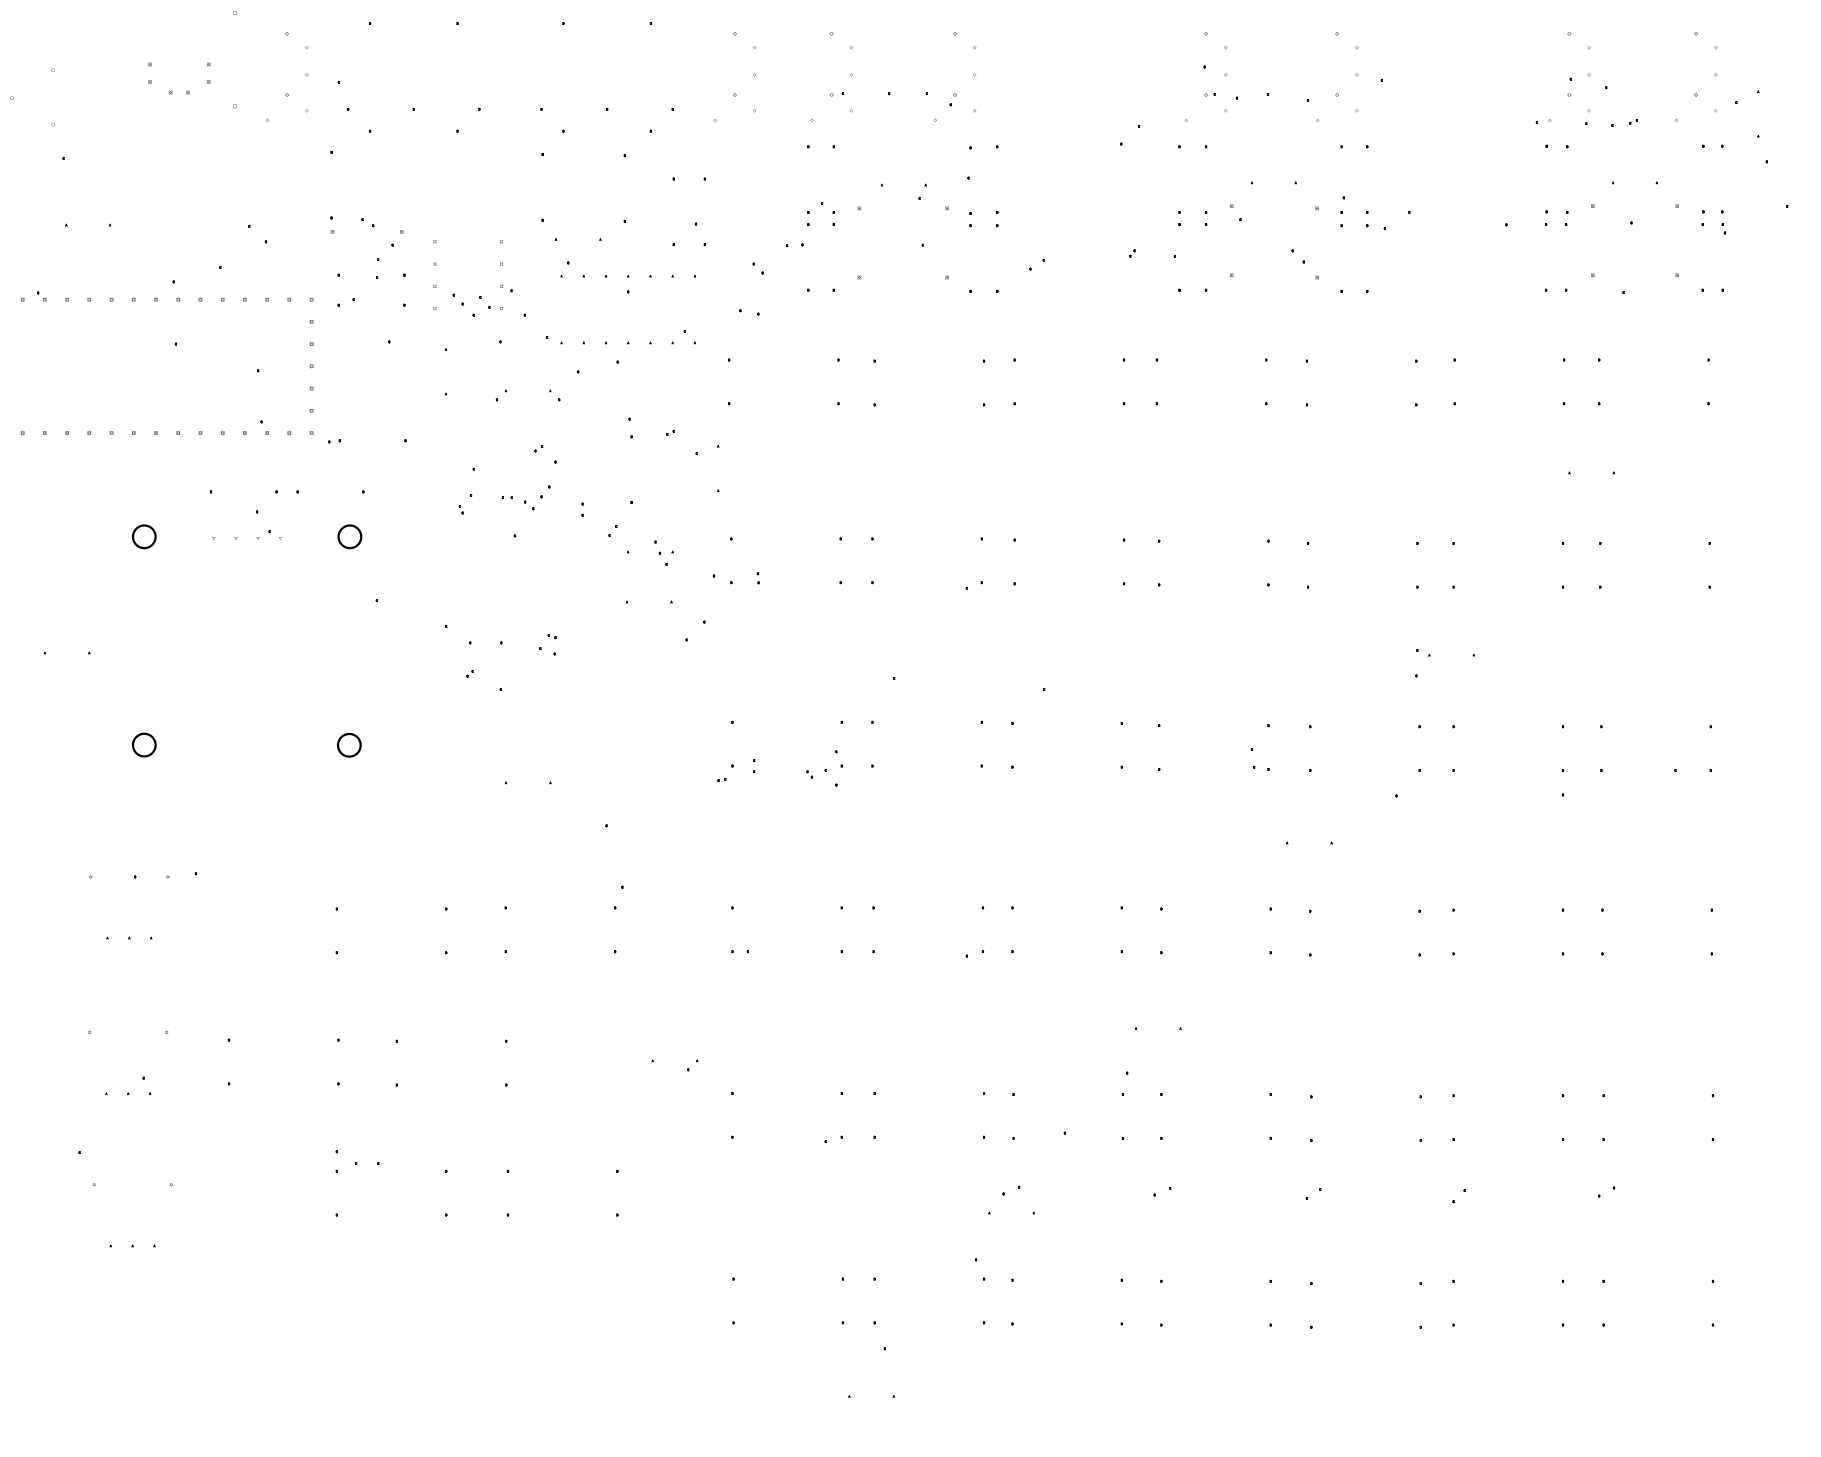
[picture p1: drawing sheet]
<svg xmlns="http://www.w3.org/2000/svg" width="208mm" height="167mm" viewBox="0 0 208 167" stroke-linecap="round" stroke-linejoin="round" font-family="sans-serif">
<defs><g id="words">
<g font-size="1.1" fill="#fff">
<text x="137.2" y="8" transform="rotate(90 137.2 8)">J6</text>
<text x="178.9" y="8" transform="rotate(90 178.9 8)">J8</text>
<text x="110.3" y="19.6" transform="rotate(90 110.3 19.6)">R52</text>
<text x="134.2" y="28.4" transform="rotate(90 134.2 28.4)">R58</text>
<text x="186.5" y="25.4" transform="rotate(90 186.5 25.4)">U23</text>
<text x="41.7" y="32">R2</text>
<text x="59.7" y="52.2" transform="rotate(90 59.7 52.2)">COL_MUX1</text>
<text x="73.8" y="63.7">C8</text>
</g>
</g></defs>
<g fill="none" stroke="#000" stroke-width=".25">
<circle cx="16.5" cy="61.3" r="1.29"/>
<circle cx="40" cy="61.3" r="1.3"/>
<circle cx="16.5" cy="85.1" r="1.29"/>
<circle cx="39.9" cy="85.2" r="1.29"/>
</g>
<g fill="#000">
<path d="M1.2 11.2a.17 .17 0 0 1 .3 0 .17 .17 0 0 1-.3 0zM1.2 11.2a.2 .2 0 0 0 .4 0 .2 .2 0 0 0-.4 0z"/>
<path d="M5.9 14.2a.17 .17 0 0 1 .3 0 .17 .17 0 0 1-.3 0zM5.9 14.2a.2 .2 0 0 0 .4 0 .2 .2 0 0 0-.4 0z"/>
<path d="M5.9 8a.17 .17 0 0 1 .3 0 .17 .17 0 0 1-.3 0zM5.9 8a.2 .2 0 0 0 .4 0 .2 .2 0 0 0-.4 0z"/>
<path d="M17 7.2l.1 .2 .2-.2-.1 .2 .1 .1-.2-.1-.1 .1 .1-.1zM16.9 7.2v.1l.2 .1h-.2v.2h.2v-.1l.1 .1h.1v-.2h-.1l.1-.1v-.1h-.1l-.1 .1v-.1z"/>
<path d="M17 9.2l.1 .2 .2-.2-.1 .2 .1 .1-.2-.1-.1 .1 .1-.1zM16.9 9.2v.1l.2 .1h-.2v.2h.2v-.1l.1 .1h.1v-.2h-.1l.1-.1v-.1h-.1l-.1 .1v-.1z"/>
<path d="M19.3 10.4l.2 .2 .2-.2-.2 .2 .2 .1-.2-.1-.2 .1 .2-.1zM19.3 10.4v.1l.1 .1h-.1v.2h.1l.1-.1 .1 .1h.1v-.2h-.1l.1-.1v-.1h-.1l-.1 .1-.1-.1z"/>
<path d="M21.3 10.4l.2 .2 .2-.2-.2 .2 .2 .1-.2-.1-.2 .1 .2-.1zM21.3 10.4v.1l.1 .1h-.1v.2h.1l.1-.1 .1 .1h.1v-.2h-.1l.1-.1v-.1h-.1l-.1 .1-.1-.1z"/>
<path d="M23.7 7.2l.1 .2 .2-.2-.1 .2 .1 .1-.2-.1-.1 .1 .1-.1zM23.6 7.2v.1l.2 .1h-.2v.2h.2v-.1l.1 .1h.1v-.2h-.1l.1-.1v-.1h-.1l-.1 .1v-.1z"/>
<path d="M23.7 9.2l.1 .2 .2-.2-.1 .2 .1 .1-.2-.1-.1 .1 .1-.1zM23.6 9.2v.1l.2 .1h-.2v.2h.2v-.1l.1 .1h.1v-.2h-.1l.1-.1v-.1h-.1l-.1 .1v-.1z"/>
<path d="M26.7 12h.3v.3h-.3zM26.6 12v.4h.4v-.4z"/>
<path d="M26.7 1.3h.3v.3h-.3zM26.6 1.3v.4h.4v-.4z"/>
<path d="M30.6 13.6l.1 .2-.1 .1-.2-.1zM30.6 13.6l-.2 .2 .2 .2 .2-.2z"/>
<path d="M32.6 3.8l.3-.1 .1 .2-.2 .1zM32.6 3.8v.1h.1v.2h.2v-.2h.1v-.1h-.1v-.1h-.2v.1z"/>
<path d="M32.6 10.8l.3-.1 .1 .2-.2 .1zM32.7 10.7v.1h-.1v.1h.1v.2h.2v-.2h.1v-.1h-.1v-.1z"/>
<path d="M34.9 5.5l.2-.2 .1 .2-.1 .1zM34.9 5.5l.2 .2 .2-.2-.2-.2z"/>
<path d="M35.1 8.4l.1 .2-.1 .1-.2-.1zM35.1 8.4l-.2 .2 .2 .2 .2-.2z"/>
<path d="M35.1 12.5l.1 .2-.1 .1-.2-.1zM34.9 12.7l.2 .2 .2-.2-.2-.2z"/>
<path d="M81.7 13.6l.2 .2-.2 .1-.1-.1zM81.7 13.6l-.2 .2 .2 .2 .2-.2z"/>
<path d="M83.8 3.8l.3-.1 .1 .2-.3 .1zM83.9 3.7v.1h-.1v.1h.1v.2h.2v-.2h.1v-.1h-.1v-.1z"/>
<path d="M83.8 10.8l.3-.1 .1 .2-.3 .1zM83.9 10.7v.1h-.1v.1h.1v.2h.2v-.2h.1v-.1h-.1v-.1z"/>
<path d="M86.1 5.5l.1-.2 .2 .2-.2 .1zM86 5.5l.2 .2 .2-.2-.2-.2z"/>
<path d="M86.2 8.4l.2 .2-.2 .1-.1-.1zM86.2 8.4l-.2 .2 .2 .2 .2-.2z"/>
<path d="M86.2 12.5l.2 .2-.2 .1-.1-.1zM86 12.7l.2 .2 .2-.2-.2-.2z"/>
<path d="M92.8 13.6l.2 .2-.2 .1-.2-.1zM92.8 13.6l-.2 .2 .2 .2 .2-.2z"/>
<path d="M94.9 3.8l.2-.1 .1 .2-.2 .1zM95 3.7v.1h-.2v.1h.2v.2h.1v-.2h.1v-.1h-.1v-.1z"/>
<path d="M94.9 10.8l.2-.1 .1 .2-.2 .1zM95 10.7v.1h-.2v.1h.2v.2h.1v-.2h.1v-.1h-.1v-.1z"/>
<path d="M97.1 5.5l.2-.2 .2 .2-.2 .1zM97.1 5.5l.2 .2 .2-.2-.2-.2z"/>
<path d="M97.3 8.4l.2 .2-.2 .1-.2-.1zM97.3 8.4l-.2 .2 .2 .2 .2-.2z"/>
<path d="M97.3 12.5l.2 .2-.2 .1-.2-.1zM97.3 12.5l-.2 .2 .2 .2 .2-.2z"/>
<path d="M106.9 13.6l.1 .2-.1 .1-.2-.1zM106.9 13.6l-.2 .2 .2 .2 .2-.2z"/>
<path d="M109 3.8l.2-.1 .1 .2-.2 .1zM109.1 3.7v.1h-.2v.1h.2v.2h.1v-.2h.1v-.1h-.1v-.1z"/>
<path d="M109 10.8l.2-.1 .1 .2-.2 .1zM109.1 10.7v.1h-.2v.1h.2v.2h.1v-.2h.1v-.1h-.1v-.1z"/>
<path d="M111.2 5.5l.2-.2 .1 .2-.1 .1zM111.2 5.5l.2 .2 .2-.2-.2-.2z"/>
<path d="M111.4 8.4l.1 .2-.1 .1-.2-.1zM111.4 8.4l-.2 .2 .2 .2 .2-.2z"/>
<path d="M111.4 12.5l.1 .2-.1 .1-.2-.1zM111.2 12.7l.2 .2 .2-.2-.2-.2z"/>
<path d="M135.6 13.6l.2 .2-.2 .1-.2-.1zM135.6 13.6l-.2 .2 .2 .2 .2-.2z"/>
<path d="M137.7 3.8l.2-.1 .1 .2-.2 .1zM137.6 3.8v.1h.2v.2h.1v-.2h.1v-.1h-.1v-.1h-.1v.1z"/>
<path d="M137.7 10.8l.2-.1 .1 .2-.2 .1zM137.8 10.7v.1h-.2v.1h.2v.2h.1v-.2h.1v-.1h-.1v-.1z"/>
<path d="M139.9 5.5l.2-.2 .2 .2-.2 .1zM139.9 5.5l.2 .2 .2-.2-.2-.2z"/>
<path d="M140.1 8.4l.2 .2-.2 .1-.2-.1zM140.1 8.4l-.2 .2 .2 .2 .2-.2z"/>
<path d="M140.1 12.5l.2 .2-.2 .1-.2-.1zM140.1 12.5l-.2 .2 .2 .2 .2-.2z"/>
<path d="M150.6 13.6l.1 .2-.1 .1-.2-.1zM150.6 13.6l-.2 .2 .2 .2 .2-.2z"/>
<path d="M152.7 3.8l.2-.1 .1 .2-.2 .1zM152.7 3.7v.1h-.1v.1h.1v.2h.2v-.2h.1v-.1h-.1v-.1z"/>
<path d="M152.7 10.8l.2-.1 .1 .2-.2 .1zM152.7 10.7v.1h-.1v.1h.1v.2h.2v-.2h.1v-.1h-.1v-.1z"/>
<path d="M154.9 5.5l.2-.2 .1 .2-.1 .1zM154.9 5.5l.2 .2 .2-.2-.2-.2z"/>
<path d="M155.1 8.4l.1 .2-.1 .1-.2-.1zM155.1 8.4l-.2 .2 .2 .2 .2-.2z"/>
<path d="M155.1 12.5l.1 .2-.1 .1-.2-.1zM154.9 12.7l.2 .2 .2-.2-.2-.2z"/>
<path d="M177.1 13.6l.2 .2-.2 .1-.1-.1zM177.1 13.6l-.2 .2 .2 .2 .2-.2z"/>
<path d="M179.2 3.8l.2-.1 .1 .2-.2 .1zM179.2 3.8v.1h.1v.2h.2v-.2h.1v-.1h-.1v-.1h-.2v.1z"/>
<path d="M179.2 10.8l.2-.1 .1 .2-.2 .1zM179.3 10.7v.1h-.1v.1h.1v.2h.2v-.2h.1v-.1h-.1v-.1z"/>
<path d="M181.5 5.5l.1-.2 .2 .2-.2 .1zM181.4 5.5l.2 .2 .2-.2-.2-.2z"/>
<path d="M181.5 8.6l.1-.2 .2 .2-.2 .1zM181.6 8.4l-.2 .2 .2 .2 .2-.2z"/>
<path d="M181.5 12.7l.1-.2 .2 .2-.2 .1zM181.4 12.7l.2 .2 .2-.2-.2-.2z"/>
<path d="M191.4 13.8l.2-.2 .2 .2-.2 .1zM191.6 13.6l-.2 .2 .2 .2 .2-.2z"/>
<path d="M193.7 3.8l.2-.1 .1 .2-.2 .1zM193.7 3.8v.1h.1v.2h.1v-.2h.2v-.1h-.2v-.1h-.1v.1z"/>
<path d="M193.7 10.8l.2-.1 .1 .2-.2 .1zM193.8 10.7v.1h-.1v.1h.1v.2h.1v-.2h.2v-.1h-.2v-.1z"/>
<path d="M195.9 5.5l.2-.2 .2 .2-.2 .1zM195.9 5.5l.2 .2 .2-.2-.2-.2z"/>
<path d="M195.9 8.6l.2-.2 .2 .2-.2 .1zM195.9 8.6l.2 .2 .2-.2-.2-.2z"/>
<path d="M195.9 12.7l.2-.2 .2 .2-.2 .1zM195.9 12.7l.2 .2 .2-.2-.2-.2z"/>
<path d="M2.4 34.1h.4v.3h-.4zM2.4 34v.4h.4v-.4zM2.5 34.2h.2v.1h-.2zM2.5 34.1v.3h.2v-.3z"/>
<path d="M5 34.1h.3v.3h-.3zM4.9 34v.4h.4v-.4zM5 34.2h.2v.1h-.2zM5 34.1v.3h.3v-.3z"/>
<path d="M7.5 34.1h.3v.3h-.3zM7.5 34v.4h.4v-.4zM7.6 34.2h.2v.1h-.2zM7.5 34.1v.3h.3v-.3z"/>
<path d="M10 34.1h.4v.3h-.4zM10 34v.4h.4v-.4zM10.1 34.2h.2v.1h-.2zM10.1 34.1v.3h.2v-.3z"/>
<path d="M12.6 34.1h.3v.3h-.3zM12.6 34v.4h.4v-.4zM12.7 34.2h.1v.1h-.1zM12.6 34.1v.3h.3v-.3z"/>
<path d="M15.1 34.1h.4v.3h-.4zM15.1 34v.4h.4v-.4zM15.2 34.2h.2v.1h-.2zM15.2 34.1v.3h.2v-.3z"/>
<path d="M17.7 34.1h.3v.3h-.3zM17.6 34v.4h.4v-.4zM17.7 34.2h.2v.1h-.2zM17.7 34.1v.3h.3v-.3z"/>
<path d="M20.2 34.1h.3v.3h-.3zM20.2 34v.4h.4v-.4zM20.3 34.2h.2v.1h-.2zM20.2 34.1v.3h.3v-.3z"/>
<path d="M22.7 34.1h.4v.3h-.4zM22.7 34v.4h.4v-.4zM22.8 34.2h.2v.1h-.2zM22.8 34.1v.3h.2v-.3z"/>
<path d="M25.3 34.1h.3v.3h-.3zM25.3 34v.4h.4v-.4zM25.4 34.2h.1v.1h-.1zM25.3 34.1v.3h.3v-.3z"/>
<path d="M27.8 34.1h.4v.3h-.4zM27.8 34v.4h.4v-.4zM27.9 34.2h.2v.1h-.2zM27.9 34.1v.3h.2v-.3z"/>
<path d="M30.4 34.1h.3v.3h-.3zM30.3 34v.4h.4v-.4zM30.4 34.2h.2v.1h-.2zM30.4 34.1v.3h.3v-.3z"/>
<path d="M32.9 34.1h.3v.3h-.3zM32.9 34v.4h.4v-.4zM33 34.2h.2v.1h-.2zM32.9 34.1v.3h.3v-.3z"/>
<path d="M35.4 34.1h.4v.3h-.4zM35.4 34v.4h.4v-.4zM35.5 34.2h.2v.1h-.2zM35.5 34.1v.3h.2v-.3z"/>
<path d="M35.4 36.6h.4v.3h-.4zM35.4 36.6v.4h.4v-.4zM35.5 36.7h.2v.2h-.2zM35.5 36.7v.2h.2v-.2z"/>
<path d="M35.4 39.2h.4v.3h-.4zM35.4 39.1v.4h.4v-.4zM35.5 39.2h.2v.2h-.2zM35.5 39.2v.3h.2v-.3z"/>
<path d="M37.8 26.3l.2 .2 .2-.2-.2 .2 .2 .2-.2-.2-.2 .2 .2-.2zM37.8 26.3v.1l.1 .1-.1 .1v.1h.2v-.1l.1 .1h.1v-.1l-.1-.1 .1-.1v-.1h-.1l-.1 .1v-.1z"/>
<path d="M45.7 26.3l.2 .2 .2-.2-.2 .2 .2 .2-.2-.2-.2 .2 .2-.2zM45.7 26.3v.1l.1 .1-.1 .1v.1h.2v-.1l.1 .1h.1v-.1l-.1-.1 .1-.1v-.1h-.1l-.1 .1v-.1z"/>
<path d="M49.6 27.5l.1 .1 .1-.1v.1v.2l-.1-.1-.1 .1v-.2zM49.5 27.4l.1 .2-.1 .2 .2-.1 .2 .1-.1-.2 .1-.2-.2 .1z"/>
<path d="M49.6 30l.1 .1 .1-.1v.2v.1h-.1h-.1v-.1zM49.5 30l.1 .2-.1 .2 .2-.1 .2 .1-.1-.2 .1-.2-.2 .1z"/>
<path d="M49.6 32.6h.1h.1v.1v.2l-.1-.1-.1 .1v-.2zM49.5 32.5l.1 .2-.1 .2 .2-.1 .2 .1-.1-.2 .1-.2-.2 .1z"/>
<path d="M49.6 35.1l.1 .1 .1-.1v.2v.1l-.1-.1-.1 .1v-.1zM49.5 35.1l.1 .2-.1 .2 .2-.1 .2 .1-.1-.2 .1-.2-.2 .1z"/>
<path d="M57.2 27.5l.1 .1 .2-.1-.1 .1 .1 .2-.2-.1-.1 .1 .1-.2zM57.1 27.4l.1 .2-.1 .2 .2-.1 .2 .1-.1-.2 .1-.2-.2 .1z"/>
<path d="M57.2 30l.1 .1 .2-.1-.1 .2 .1 .1h-.2h-.1l.1-.1zM57.1 30l.1 .2-.1 .2 .2-.1 .2 .1-.1-.2 .1-.2-.2 .1z"/>
<path d="M57.2 32.6h.1h.2l-.1 .1 .1 .2-.2-.1-.1 .1 .1-.2zM57.1 32.5l.1 .2-.1 .2 .2-.1 .2 .1-.1-.2 .1-.2-.2 .1z"/>
<path d="M57.2 35.1l.1 .1 .2-.1-.1 .2 .1 .1-.2-.1-.1 .1 .1-.1zM57.1 35.1l.1 .2-.1 .2 .2-.1 .2 .1-.1-.2 .1-.2-.2 .1z"/>
<path d="M98.1 31.6l.1 .1 .2-.1-.2 .1 .2 .2-.2-.2-.1 .2 .1-.2zM98 31.5v.2h.1l-.1 .1v.1h.2v-.1l.1 .1h.1v-.1l-.1-.1h.1v-.2h-.1l-.1 .1v-.1z"/>
<path d="M98.1 23.7l.1 .1 .2-.1-.2 .1 .2 .2-.2-.2-.1 .2 .1-.2zM98 23.6v.2h.1l-.1 .1v.1h.2v-.1l.1 .1h.1v-.1l-.1-.1h.1v-.2h-.1l-.1 .1v-.1z"/>
<path d="M108.1 23.7l.2 .1 .1-.1-.1 .1 .1 .2-.1-.2-.2 .2 .1-.2zM108.1 23.6v.2h.1l-.1 .1v.1h.1l.1-.1v.1h.2v-.1l-.2-.1h.2v-.2h-.2v.1l-.1-.1z"/>
<path d="M108.1 31.6l.2 .1 .1-.1-.1 .1 .1 .2-.1-.2-.2 .2 .1-.2zM108.1 31.5v.2h.1l-.1 .1v.1h.1l.1-.1v.1h.2v-.1l-.2-.1h.2v-.2h-.2v.1l-.1-.1z"/>
<path d="M140.6 31.3l.2 .2 .1-.2-.1 .2 .1 .1-.1-.1-.2 .1 .2-.1zM140.6 31.3v.1l.1 .1h-.1v.2h.1l.1-.1v.1h.2v-.2h-.1l.1-.1v-.1h-.2v.1l-.1-.1z"/>
<path d="M140.6 23.4l.2 .2 .1-.2-.1 .2 .1 .1-.1-.1-.2 .1 .2-.1zM140.6 23.4v.1l.1 .1h-.1v.2h.1l.1-.1v.1h.2v-.2h-.1l.1-.1v-.1h-.2v.1l-.1-.1z"/>
<path d="M150.4 23.7l.1 .1 .2-.1-.1 .1 .1 .2-.2-.2-.1 .2 .1-.2zM150.3 23.6v.2h.2l-.2 .1v.1h.2v-.1l.1 .1h.1v-.1l-.1-.1h.1v-.2h-.1l-.1 .1v-.1z"/>
<path d="M150.4 31.6l.1 .1 .2-.1-.1 .1 .1 .2-.2-.2-.1 .2 .1-.2zM150.3 31.5v.2h.2l-.2 .1v.1h.2v-.1l.1 .1h.1v-.1l-.1-.1h.1v-.2h-.1l-.1 .1v-.1z"/>
<path d="M181.9 31.3l.1 .2 .2-.2-.1 .2 .1 .1-.2-.1-.1 .1 .1-.1zM181.8 31.3v.1l.2 .1h-.2v.2h.2v-.1l.1 .1h.1v-.2h-.1l.1-.1v-.1h-.1l-.1 .1v-.1z"/>
<path d="M181.9 23.4l.1 .2 .2-.2-.1 .2 .1 .1-.2-.1-.1 .1 .1-.1zM181.8 23.4v.1l.2 .1h-.2v.2h.2v-.1l.1 .1h.1v-.2h-.1l.1-.1v-.1h-.1l-.1 .1v-.1z"/>
<path d="M191.5 23.4l.2 .2 .2-.2-.2 .2 .2 .1-.2-.1-.2 .1 .2-.1zM191.5 23.4v.1l.1 .1h-.1v.2h.1l.1-.1v.1h.2v-.2h-.1l.1-.1v-.1h-.2v.1l-.1-.1z"/>
<path d="M191.5 31.3l.2 .2 .2-.2-.2 .2 .2 .1-.2-.1-.2 .1 .2-.1zM191.5 31.3v.1l.1 .1h-.1v.2h.1l.1-.1v.1h.2v-.2h-.1l.1-.1v-.1h-.2v.1l-.1-.1z"/>
<path d="M2.4 49.3h.4v.3h-.4zM2.4 49.3v.4h.4v-.4zM2.5 49.4h.2v.2h-.2zM2.5 49.4v.2h.2v-.2z"/>
<path d="M5 49.3h.3v.3h-.3zM4.9 49.3v.4h.4v-.4zM5 49.4h.2v.2h-.2zM5 49.4v.2h.3v-.2z"/>
<path d="M7.5 49.3h.3v.3h-.3zM7.5 49.3v.4h.4v-.4zM7.6 49.4h.2v.2h-.2zM7.5 49.4v.2h.3v-.2z"/>
<path d="M10 49.3h.4v.3h-.4zM10 49.3v.4h.4v-.4zM10.1 49.4h.2v.2h-.2zM10.1 49.4v.2h.2v-.2z"/>
<path d="M12.6 49.3h.3v.3h-.3zM12.6 49.3v.4h.4v-.4zM12.7 49.4h.1v.2h-.1zM12.6 49.4v.2h.3v-.2z"/>
<path d="M15.1 49.3h.4v.3h-.4zM15.1 49.3v.4h.4v-.4zM15.2 49.4h.2v.2h-.2zM15.2 49.4v.2h.2v-.2z"/>
<path d="M17.7 49.3h.3v.3h-.3zM17.6 49.3v.4h.4v-.4zM17.7 49.4h.2v.2h-.2zM17.7 49.4v.2h.3v-.2z"/>
<path d="M20.2 49.3h.3v.3h-.3zM20.2 49.3v.4h.4v-.4zM20.3 49.4h.2v.2h-.2zM20.2 49.4v.2h.3v-.2z"/>
<path d="M22.7 49.3h.4v.3h-.4zM22.7 49.3v.4h.4v-.4zM22.8 49.4h.2v.2h-.2zM22.8 49.4v.2h.2v-.2z"/>
<path d="M25.3 49.3h.3v.3h-.3zM25.3 49.3v.4h.4v-.4zM25.4 49.4h.1v.2h-.1zM25.3 49.4v.2h.3v-.2z"/>
<path d="M27.8 49.3h.4v.3h-.4zM27.8 49.3v.4h.4v-.4zM27.9 49.4h.2v.2h-.2zM27.9 49.4v.2h.2v-.2z"/>
<path d="M30.4 49.3h.3v.3h-.3zM30.3 49.3v.4h.4v-.4zM30.4 49.4h.2v.2h-.2zM30.4 49.4v.2h.3v-.2z"/>
<path d="M32.9 49.3h.3v.3h-.3zM32.9 49.3v.4h.4v-.4zM33 49.4h.2v.2h-.2zM32.9 49.4v.2h.3v-.2z"/>
<path d="M35.4 44.2h.4v.4h-.4zM35.4 44.2v.4h.4v-.4zM35.5 44.3h.2v.2h-.2zM35.5 44.3v.2h.2v-.2z"/>
<path d="M35.4 49.3h.4v.3h-.4zM35.4 49.3v.4h.4v-.4zM35.5 49.4h.2v.2h-.2zM35.5 49.4v.2h.2v-.2z"/>
<path d="M35.4 41.7h.4v.3h-.4zM35.4 41.7v.4h.4v-.4zM35.5 41.8h.2v.2h-.2zM35.5 41.7v.3h.2v-.3z"/>
<path d="M35.4 46.8h.4v.3h-.4zM35.4 46.7v.4h.4v-.4zM35.5 46.9h.2v.1h-.2zM35.5 46.8v.3h.2v-.3z"/>
<path d="M24.3 61.4h.3l-.2 .3zM24.2 61.4l.2 .3 .2-.3z"/>
<path d="M26.8 61.4h.3l-.1 .3zM26.8 61.4l.2 .3 .2-.3z"/>
<path d="M29.4 61.4h.3l-.2 .3zM29.3 61.4l.2 .3 .2-.3z"/>
<path d="M31.9 61.4h.3l-.1 .3zM31.9 61.4l.2 .3 .2-.3z"/>
<path d="M10.1 117.9l.2-.1 .1 .1v.2h-.1h-.2zM10.1 117.9v.1v.1h.1l.1 .1v-.1h.2l-.1-.1 .1-.1h-.2v-.1l-.1 .1z"/>
<path d="M10.3 100.1h.1h.1v.2l-.1 .1-.1-.1zM10.2 100.1l.1 .1-.1 .1h.1l.1 .1v-.1h.2l-.1-.1 .1-.1h-.2v-.1l-.1 .1z"/>
<path d="M18.9 117.9l.2-.1 .1 .1v.2h-.1h-.2zM18.9 117.9v.1v.1h.1l.1 .1v-.1h.2l-.1-.1 .1-.1h-.2v-.1l-.1 .1z"/>
<path d="M19.1 100.1h.1h.1v.2l-.1 .1-.1-.1zM19 100.1l.1 .1-.1 .1h.1l.1 .1v-.1h.2l-.1-.1 .1-.1h-.2v-.1l-.1 .1z"/>
<path d="M10.6 135.3l.2-.1 .1 .1v.2h-.1h-.2zM10.6 135.3v.1v.1h.1l.1 .1v-.1h.2l-.1-.1 .1-.1h-.2v-.1l-.1 .1z"/>
<path d="M19.4 135.3l.2-.1 .1 .1v.2h-.1h-.2zM19.4 135.3v.1v.1h.1l.1 .1v-.1h.2l-.1-.1 .1-.1h-.2v-.1l-.1 .1z"/>
</g>
<g fill="none" stroke="#000" stroke-width=".11">
<path d="M7.2 18.2h.1M7.2 18v.2M7.3 18h.1M7.3 18h-.1M7.3 18l.1 .1M7.4 18.2h-.2M37.8 17.4h.1M37.9 17.4h.1M37.9 17.3h-.1v.2h.1l.1-.1M37.9 17.3h.1M38 17.3v.1M38 17.4h-.1"/>
<path d="M38.8 9.3a.09 .09 0 0 0-.1 0 .1 .1 0 0 0 0 .2 .09 .09 0 0 0 .1 0M39.7 12.4h.2l-.1 .2h-.1zM42.2 14.9h.2l-.1 .2h-.1zM42.2 2.6h.2l-.1 .2h-.1zM42.4 15.1h-.1M42.4 2.8h-.1M47.2 12.4h.2l-.1 .2h-.1zM52.2 2.6h.2l-.1 .2h-.1zM52.2 14.9h.2l-.1 .2h-.1zM52.4 15.1h-.1M52.4 2.8h-.1M54.7 12.4h.2l-.1 .2h-.1z"/>
<path d="M61.8 12.4h.2l-.1 .2h-.1zM62 17.7h.1M62.1 17.6h-.1v.2h.1l-.1-.1M62.1 17.6h.1M62.1 17.6l-.1 .1M64.3 14.9h.2l-.1 .2h-.1zM64.3 2.6h.2l-.1 .2h-.1zM69.3 12.4h.2l-.1 .2h-.1zM71.5 17.7h-.2v.2h.2M71.5 17.7h.1M71.5 17.8h-.2M71.5 17.8h.1"/>
<path d="M71.5 17.9h.1M71.5 17.8v.1M71.5 17.7v.1M74.3 14.9h.2l-.1 .2h-.1zM74.3 2.6h.2l-.1 .2h-.1zM76.8 12.4h.2l-.1 .2h-.1zM92.4 16.7h-.1v.2h.1v-.1M92.4 16.7h.1M92.4 16.8h-.1M92.4 16.7v.1M95.4 16.8h-.2M95.4 16.8h.1"/>
<path d="M95.4 16.7h-.2v.2h.2M95.4 16.7v.1M95.4 16.8v.1M96.4 10.6a.09 .09 0 0 0-.1 0 .1 .1 0 0 0 0 .2 .09 .09 0 0 0 .1 0M101.6 10.6v.2M101.6 10.8h.1M101.6 10.6l.1 .1M101.6 10.6h.1M101.7 10.8h-.1M105.9 10.6v.2M105.9 10.8h.1M105.9 10.6l.1 .1"/>
<path d="M105.9 10.6h.1M106 10.8h-.1M108.6 11.9v.2l.2-.1M108.6 11.9h.1M108.7 11.9h.1M110.8 16.9h.1M110.9 16.9h.1M111 16.8h-.2v.2h.2v-.1M111 16.8h.1M111 16.9h-.1M111 16.9h.1M111 16.8v.1"/>
<path d="M114 16.7h-.1v.2h.1M114 16.8h-.1M114 16.7h.1M114 16.8h.1M114 16.7v.1M114 16.8v.1M128.1 16.5h.1M128.1 16.4v.1M128.1 16.4h.1M128.2 16.4h.1M128.2 16.5h-.1M130.1 14.4v.1"/>
<path d="M130.1 14.5h.1M130.2 14.3l.1 .1M130.2 14.3l-.1 .1M130.3 14.5h-.1M134.8 16.7h-.1v.2h.1v-.1M134.8 16.8h-.1M134.8 16.7h.1M134.9 16.7l-.1 .1M137.7 7.5v.1M137.7 7.5l-.1 .1 .1 .2M137.7 7.6h.1M137.7 7.8h.1"/>
<path d="M137.8 7.6h.1M137.8 7.7l-.1 .1M137.9 16.7h-.1v.2h.1M137.9 16.8h-.1M137.9 16.7h.1M137.9 16.8h.1M137.9 16.7v.1M137.9 16.8v.1M138.8 10.8v.1M138.8 10.9h.1M138.8 10.7v.1M138.8 10.7h.1"/>
<path d="M138.9 10.7h.1M138.9 10.9h.1M138.9 10.8v.1M141.3 11.1v.2M141.3 11.3h.1M141.3 11.1l.2 .1M141.3 11.1h.1M141.5 11.3h-.2M144.9 10.8v.1M145 10.7h-.1v.1M145 10.8l-.1 .1M149.6 11.4h.1"/>
<path d="M149.6 11.4a.1 .1 0 0 0-.2 0 .09 .09 0 0 0 .1 .1 .09 .09 0 0 0 .1 0M153.4 16.7h-.1v.2h.1v-.1M153.4 16.8h-.1M153.4 16.7h.1M153.4 16.7v.1M156.3 16.8h-.1M156.3 16.8h.1M156.3 16.7h-.1v.2h.1M156.3 16.7v.1M156.3 16.8v.1M158 9.1a.09 .09 0 0 0-.1 0 .1 .1 0 0 0 0 .2 .09 .09 0 0 0 .1-.1M175.6 14.1h.1"/>
<path d="M175.6 13.9v.2M175.6 13.9l.1 .1M175.6 13.9h.1M175.7 14.1h-.1M176.8 16.6h-.1v.2h.1M176.8 16.7v.1M176.8 16.6h.1M176.8 16.7h-.1M176.8 16.6v.1M176.8 16.8h.1M179.2 16.8h-.2M179.2 16.8h.1"/>
<path d="M179.2 16.7h-.2v.2h.2M179.2 16.7v.1M179.2 16.8v.1M179.5 9.1v.1M179.5 9v.1M179.5 9h.1M179.6 9.1l-.1 .1M181.2 14.1l.1 .1M181.3 14.1h-.1M181.3 14v.1M181.3 14.2h.1M181.3 14h.1"/>
<path d="M181.4 14v.1M181.4 14.2h-.1M181.4 14.1h.1M181.4 14.2h.1M183.6 10.1h.1M183.7 9.9v.1M183.7 9.9l-.2 .1 .1 .1M183.7 10.1h-.1M184.2 14.3l.1 .1h.1M184.2 14.3h.2M184.2 14.3h.1M184.4 14.3h.1"/>
<path d="M186.3 14.1v.1M186.4 14h-.1v.1M186.4 14.1l-.1 .1M187.2 13.7a.1 .1 0 0 0-.2 0 .09 .09 0 0 0 0 .1 .1 .1 0 0 0 .2 0M194.7 16.6h-.1v.2h.1M194.7 16.7h-.1M194.7 16.7v.1M194.7 16.6h.1M194.7 16.6v.1M194.7 16.8h.1M196.9 16.6h-.1v.2h.1M196.9 16.7h-.1"/>
<path d="M196.9 16.7v.1M196.9 16.6h.1M196.9 16.6v.1M196.9 16.8h.1M198.4 11.8h.1M198.5 11.7l-.1-.1v.2M198.5 11.8h.1M200.9 15.7l.1-.2v.2M200.9 10.6l.1-.2v.2M200.9 15.6h.1M200.9 10.5h.1M202 18.4a.09 .09 0 0 0-.1 0 .1 .1 0 0 0 0 .2 .09 .09 0 0 0 .1 0"/>
<path d="M202 18.6h.1M4.3 33.4v.2M4.3 33.6h.1M4.3 33.4h.1M4.4 33.5l-.1 .1M7.5 25.8l.1-.2 .1 .2M7.5 25.8h.1M12.5 25.8l.1-.2 .1 .2M12.5 25.8h.1M19.8 32.3h.1M19.9 32.2l-.1-.1v.2M19.9 32.3h-.1"/>
<path d="M20.2 39.3a.09 .09 0 0 0-.1 0 .09 .09 0 0 0 0 .1 .09 .09 0 0 0 .1 0M20.2 39.4h.1M25.1 30.6h.1M25.1 30.6l.1 .1M25.2 30.5l-.1 .1M25.2 30.7h.1M25.2 30.4h.1M25.2 30.4v.1M25.2 30.5h.1M25.3 30.6l-.1 .1M28.5 25.8h.1M28.5 25.8h-.1l.1 .2"/>
<path d="M28.6 25.8h.1M28.6 25.9l-.1 .1M28.6 25.9h.1M30.3 27.6l.1 .1h.1M30.3 27.6h.2M30.3 27.6h.1M30.5 27.6h.1M37.8 24.9h.1M37.9 24.9h.1M37.9 24.8h-.1v.2h.1l.1-.1M37.9 24.8h.1M38 24.8v.1"/>
<path d="M38 24.9h-.1M38.6 34.9h.1M38.8 31.5h.1M38.8 31.4h-.2M38.8 34.8h-.2v.2h.2l-.1-.1M38.8 31.4h.1M38.8 34.8h.1M38.8 31.4l-.2-.1v.3l.2-.1M38.8 34.8l-.1 .1M40.4 34.1v.2M40.4 34.3v.1M40.4 34.1h.1"/>
<path d="M40.4 34.4h.1M40.5 34.1h.1M40.5 34.1v.1M40.5 34.3v.1M40.5 34.3h.1M41.4 25v.2M41.4 25.2h.1M41.4 25h.1M41.5 25h.1M41.5 25.2h.1M42.6 25.9h.1M42.7 25.7h-.1v.2"/>
<path d="M42.7 25.9h-.1M43.1 31.6v.2M43.1 31.8h.1M43.1 31.6h.1M43.2 31.6h.1M43.2 31.8h-.1M43.2 31.8h.1M43.3 29.6h.1M43.3 29.6h-.1l.1 .2M43.3 29.8h.1M43.3 29.7v.1M44.4 39l.1 .2 .1-.1"/>
<path d="M44.4 39h.2M44.4 39h.1M44.6 39h.1M44.9 27.9l-.1 .1 .1 .1M44.9 27.9h.1M45 28.1h-.1M45 27.9v.1M45 28.1h.1M46.1 34.9h.1M46.3 31.4h-.2M46.3 31.5h.1M46.3 34.8h-.2v.2h.2l-.1-.1"/>
<path d="M46.3 31.4h.1M46.3 34.8h.1M46.3 31.4l-.2-.1v.3l.2-.1M46.3 34.8l-.1 .1M50.9 40h.1M51.8 33.6v.2M51.8 33.8h.1M51.9 33.6h.1M51.9 33.6h-.1M51.9 33.8h.1M51.9 33.6v.1M52.8 34.7v.2"/>
<path d="M52.8 34.9h.1M52.9 34.9h.1M52.9 34.6h.1M52.9 34.6l-.1 .1M52.9 34.6v.1M52.9 34.7h.1M53 34.7h.1M53 34.8l-.1 .1M54.1 36.1h.1M54.2 36l-.1-.1v.2M54.2 36.1h-.1M54.9 33.9v.2"/>
<path d="M54.9 34.1h.1M54.9 33.9h.1M55 34l-.1 .1M56 35.1a.09 .09 0 0 0-.1 0 .09 .09 0 0 0 0 .1 .09 .09 0 0 0 .1 0M57.2 39h-.1l.1 .2M57.2 39h.1M57.2 39.2h.1M57.3 39h.1M57.3 39.1l-.1 .1M58.4 33.3h.1M58.4 33.1v.2M58.5 33.1v.1"/>
<path d="M58.5 33.1h-.1M58.5 33.3h.1M59.9 36.1h.1M60 35.9l-.1 .2M60 36.1h.1M60 35.9h.1M60 35.9l.1 .1M60.1 36.1h-.1M60.1 36.1h.1M62 25.2h.1M62.1 25.1h-.1v.2h.1l-.1-.1M62.1 25.1h.1"/>
<path d="M62.1 25.1l-.1 .1M62.6 38.5a.09 .09 0 0 0-.1 0 .09 .09 0 0 0 0 .1 .09 .09 0 0 0 .1 0M62.6 38.5h.1M63.5 27.5l.1-.2v.2M63.5 27.4h.1M64.1 39.3l.1-.2 .1 .2M64.1 31.7l.1-.2 .1 .2M64.1 39.2h.1M64.1 31.6h.1M64.9 30.1h.1M64.9 30.1v.1M64.9 30v.1"/>
<path d="M64.9 30.2h.1M64.9 29.9h.1M64.9 29.9v.1M65 29.9v.1M65 30h.1M65 30.2h.1M65 30.1v.1M66.6 39.3l.1-.2 .1 .2M66.6 31.7l.1-.2 .1 .2M66.7 39.2h.1M66.7 31.6h.1M68.5 27.5l.1-.2 .1 .2"/>
<path d="M68.6 27.4h.1M69.2 39.3l.1-.2v.2M69.2 31.7l.1-.2v.2M69.2 39.2h.1M69.2 31.6h.1M71.5 25.2h-.2v.2h.2M71.5 25.2h.1M71.5 25.3h-.2M71.5 25.3h.1M71.5 25.4h.1M71.5 25.3v.1M71.5 25.2v.1"/>
<path d="M71.7 39.3l.1-.2 .1 .2M71.7 31.7l.1-.2 .1 .2M71.8 39.2h.1M71.8 31.6h.1M71.9 33.3a.09 .09 0 0 0-.1 0 .09 .09 0 0 0-.1 .1 .1 .1 0 0 0 .2 0M71.9 33.4h.1M74.3 39.3v-.2l.1 .2M74.3 31.7v-.2l.1 .2M74.3 39.2h.1M74.3 31.6h.1M76.8 39.3l.1-.2 .1 .2M76.8 31.7l.1-.2 .1 .2"/>
<path d="M76.8 39.2h.1M76.8 31.6h.1M76.9 20.5h.1M76.9 28h.1M77 20.5l.1 .1M77 28l.1 .1M77.1 20.4l-.2-.1v.3h.2M77.1 27.9l-.2-.1v.3h.2M77.1 20.4h.1M77.1 20.4l-.1 .1M77.1 27.9h.1M77.1 27.9l-.1 .1"/>
<path d="M77.1 20.6h.1M77.1 28.1h.1M78.2 37.8v.2l.2-.1M78.2 37.8h.2M78.2 37.8h.1M78.4 37.8h.1M79.3 39.3l.1-.2 .1 .2M79.3 31.7l.1-.2 .1 .2M79.4 39.2h.1M79.4 31.6h.1M79.5 25.5v.2M79.5 25.7h.1"/>
<path d="M79.5 25.5h.1M79.6 25.5h.1M79.6 25.7h.1M80.5 20.5h.1M80.5 28h.1M80.6 20.5h.1M80.6 28h.1M80.6 20.4l-.1-.1v.3l.1-.1M80.6 27.9l-.1-.1v.3l.1-.1M80.6 20.4h.1M80.6 27.9h.1M80.6 20.4v.1"/>
<path d="M80.6 27.9v.1M84.6 35.6h.1M84.7 35.5l-.1-.1v.2M84.7 35.6h-.1M86.2 30.1a.09 .09 0 0 0-.1 0 .09 .09 0 0 0 0 .1 .09 .09 0 0 0 .1 0M86.8 35.8a.1 .1 0 0 0-.2 0 .1 .1 0 0 0 0 .2 .1 .1 0 0 0 .2 0M87.2 31.1l-.1 .1 .1 .1M87.2 31.1h.1M87.2 31.3h.1M90 28l-.1 .1 .1 .1M90 28h.1M90 28.2h.1"/>
<path d="M90 28.1v.1M91.7 28v.1M91.7 28.1h.1M91.8 27.9h-.1v.1M91.8 28v.1M92.3 33.2h.1M92.3 25.7h.1M92.4 33.2h.1M92.4 25.7h.1M92.4 24.2h-.1v.2h.1v-.1M92.4 24.2h.1M92.4 24.3h-.1"/>
<path d="M92.4 25.6h-.1v.2h.1M92.4 33.1h-.1v.2h.1M92.4 24.2v.1M92.4 25.7v.1M92.4 33.2v.1M92.4 33.1v.1M92.4 33.3h.1M92.4 25.6v.1M92.4 25.8h.1M93.9 23.2v.2l.1-.1M93.9 23.2h.1M94 23.2h.1"/>
<path d="M95.2 33.2h.1M95.2 25.7h.1M95.4 24.3h-.2M95.4 24.3h.1M95.4 25.6h-.2v.2h.2l-.1-.1M95.4 33.1h-.2v.2h.2l-.1-.1M95.4 25.6h.1M95.4 33.1h.1M95.4 24.2h-.2v.2h.2M95.4 25.6l-.1 .1M95.4 33.1l-.1 .1M95.4 24.2v.1"/>
<path d="M95.4 24.3v.1M100.7 21.3l.1-.2 .1 .2M100.7 21.2h.2M105.1 22.6v.2M105.1 22.6h.1M105.1 22.8h.1M105.2 22.7l-.1 .1M105.6 28a.1 .1 0 0 0-.2 0 .09 .09 0 0 0 0 .1 .1 .1 0 0 0 .2 0M105.7 21.3l.1-.2 .1 .2M105.7 21.2h.2M110.6 20.4h.1M110.8 20.4h-.2"/>
<path d="M110.8 20.3h-.1l-.1 .1M110.8 24.4h.1M110.8 33.3h.1M110.8 25.8h.1M110.9 24.4h.1M110.9 33.3h.1M110.9 25.8h.1M111 24.3h-.2v.2h.2v-.1M111 24.3h.1M111 24.4h-.1M111 24.4h.1M111 33.3h-.1"/>
<path d="M111 33.3h.1M111 25.8h-.1M111 25.8h.1M111 24.3v.1M111 25.8v.1M111 33.3v.1M111 33.4h.1M111 25.9h.1M111 33.2h-.2v.2h.2M111 25.7h-.2v.2h.2M111 25.7h.1M111 33.2h.1"/>
<path d="M111 33.2v.1M111 25.7v.1M113.9 33.3h.1M113.9 25.8h.1M114 25.8h.1M114 33.3h.1M114 24.2h-.1v.2h.1M114 24.3h-.1M114 24.2h.1M114 24.3h.1M114 25.8v.1M114 33.3v.1"/>
<path d="M114 25.9h.1M114 33.4h.1M114 33.2h-.1v.2h.1M114 25.7h-.1v.2h.1M114 25.7h.1M114 33.2h.1M114 24.2v.1M114 24.3v.1M114 25.7v.1M114 33.2v.1M117.7 30.7v.2M117.7 30.7h.2"/>
<path d="M117.7 30.7h.1M117.7 30.9h.1M117.9 30.8l-.1 .1M119.3 29.6v.2M119.3 29.8h.1M119.3 29.6h.1M119.4 29.8h-.1M119.4 29.6v.1M119.4 29.7h.1M119.4 29.8h.1M129.1 29.2l.1 .2M129.1 29.2h.1"/>
<path d="M129.2 29.2h-.1M129.2 29.4h.1M129.2 29.2h.1M129.3 29.2h.1M129.3 29.4h-.1M129.3 29.3v.1M129.7 28.5v.1M129.7 28.5l-.1 .1 .1 .2M129.7 28.6h.1M129.7 28.8h.1M129.8 28.7l-.1 .1M134.2 29.2l.1 .2 .1-.1"/>
<path d="M134.2 29.2h.2M134.2 29.2h.1M134.4 29.2h.1M134.7 33.2h.1M134.7 25.7h.1M134.8 33.2h.1M134.8 25.7h.1M134.8 24.2h-.1v.2h.1v-.1M134.8 24.3h-.1M134.8 24.2h.1M134.9 25.6h-.2v.2h.1M134.9 33.1h-.2v.2h.1"/>
<path d="M134.9 24.2l-.1 .1M134.9 25.7v.1M134.9 33.2v.1M134.9 33.1l-.1 .1M134.9 33.3h-.1M134.9 25.6l-.1 .1M134.9 25.8h-.1M137.8 33.2h.1M137.8 25.7h.1M137.9 33.2h.1M137.9 25.7h.1M137.9 24.2h-.1v.2h.1"/>
<path d="M137.9 24.3h-.1M137.9 24.2h.1M137.9 24.3h.1M137.9 25.6h-.1v.2h.1M137.9 33.1h-.1v.2h.1M137.9 25.7v.1M137.9 33.2v.1M137.9 33.1h.1M137.9 33.1v.1M137.9 33.3h.1M137.9 25.6h.1M137.9 25.6v.1"/>
<path d="M137.9 25.8h.1M137.9 24.2v.1M137.9 24.3v.1M141.8 25h.1M141.8 25l-.1 .1 .1 .1M141.9 25v.1M141.9 25.2h-.1M141.9 25.2h.1M143 21l.1-.2 .1 .2M143 20.9h.1M147.7 28.7h.1M147.8 28.6h-.1v.1"/>
<path d="M147.8 28.7h-.1M148 21l.1-.2 .1 .2M148 20.9h.1M149.1 29.9a.09 .09 0 0 0-.1 0 .09 .09 0 0 0 0 .1 .09 .09 0 0 0 .1 0M153.3 33.3h.1M153.3 25.8h.1M153.4 33.3h.1M153.4 25.8h.1M153.4 24.2h-.1v.2h.1v-.1M153.4 24.3h-.1M153.4 24.2h.1M153.4 24.2v.1"/>
<path d="M153.4 25.8v.1M153.4 33.3v.1M153.4 33.4h.1M153.4 25.9h.1M153.4 25.7h-.1v.2h.1M153.4 33.2h-.1v.2h.1M153.4 25.7h.1M153.4 33.2h.1M153.4 33.2v.1M153.4 25.7v.1M153.6 22.5v.2M153.6 22.7h.1"/>
<path d="M153.6 22.5h.1M153.6 22.5l.1 .1M153.7 22.7h-.1M153.7 22.7h.1M156.2 33.3h.1M156.2 25.8h.1M156.3 24.3h-.1M156.3 24.3h.1M156.3 24.2h-.1v.2h.1M156.3 25.7h-.1v.2h.1v-.1M156.3 33.2h-.1v.2h.1v-.1M156.3 25.7h.1"/>
<path d="M156.3 33.2h.1M156.3 24.2v.1M156.3 24.3v.1M156.3 33.2v.1M156.3 25.7v.1M158.4 26.1a.11 .11 0 0 0-.2-.1 .1 .1 0 0 0 0 .2 .1 .1 0 0 0 .2 0M161 24.2v.1M161 24.3v.1M161 24.2h.2M161 24.2h.1M161.2 24.3l-.2 .1M172.3 25.6a.1 .1 0 0 0-.2 0 .1 .1 0 0 0 0 .2 .1 .1 0 0 0 .2 0"/>
<path d="M176.6 33.2h.1M176.6 25.7h.1M176.7 33.2h.1M176.7 25.7h.1M176.8 33.2h-.1M176.8 33.2h.1M176.8 25.7h-.1M176.8 25.7h.1M176.8 25.6h-.2v.2h.2M176.8 33.1h-.2v.2h.2M176.8 25.7v.1M176.8 33.2v.1"/>
<path d="M176.8 33.1v.1M176.8 33.3h.1M176.8 25.6v.1M176.8 25.8h.1M176.8 24.1h-.1v.2h.1M176.8 24.1h.1M176.8 24.2v.1M176.8 24.2h-.1M176.8 24.1v.1M176.8 24.3h.1M178.9 33.2h.1M178.9 25.7h.1"/>
<path d="M179.1 25.6h-.2v.2h.2l-.1-.1M179.1 33.1h-.2v.2h.2l-.1-.1M179.1 33.1h.1M179.1 25.6h.1M179.1 25.6l-.1 .1M179.1 33.1l-.1 .1M179.2 24.3h-.2M179.2 24.3h.1M179.2 24.2h-.2v.2h.2M179.2 24.2v.1M179.2 24.3v.1M184.3 21l.1-.2 .1 .2"/>
<path d="M184.3 20.9h.1M185.5 33.3v.2M185.5 33.5l.1 .1M185.6 33.3h.1M185.6 33.3h-.1M185.6 33.6h.1M185.6 33.3l.1 .1M185.6 33.5v.1M185.6 33.5h.1M185.7 33.5h-.1M186.5 25.4h.1M186.5 25.4l-.1 .1 .1 .1"/>
<path d="M186.5 25.6h.1M186.5 25.5v.1M189.3 21l.1-.2 .1 .2M189.3 20.9h.1M194.5 33.2h.1M194.5 25.7h.1M194.6 33.2h.1M194.6 25.7h.1M194.7 33.2h-.1M194.7 33.2h.1M194.7 25.7h-.1M194.7 25.7h.1"/>
<path d="M194.7 25.6h-.2v.2h.2M194.7 33.1h-.2v.2h.2M194.7 25.7v.1M194.7 33.2v.1M194.7 33.1v.1M194.7 33.3h.1M194.7 25.6v.1M194.7 25.8h.1M194.7 24.1h-.1v.2h.1M194.7 24.2h-.1M194.7 24.1h.1M194.7 24.2v.1"/>
<path d="M194.7 24.1v.1M194.7 24.3h.1M196.8 33.2h.1M196.8 25.7h.1M196.9 24.1h-.1v.2h.1M196.9 24.2h-.1M196.9 24.1h.1M196.9 24.2v.1M196.9 24.1v.1M196.9 24.3h.1M196.9 33.2h.1M196.9 25.7h.1"/>
<path d="M197 33.2h-.1M197 33.2h.1M197 25.7h-.1M197 25.7h.1M197 25.6h-.2v.2h.2M197 33.1h-.2v.2h.2M197 25.7v.1M197 33.2v.1M197 33.1v.1M197 33.3h.1M197 25.6v.1M197 25.8h.1"/>
<path d="M197.1 26.5v.2M197.1 26.7h.1M197.1 26.5h.1M197.2 26.5h.1M197.2 26.5v.1M197.2 26.7h.1M204.2 23.6v.1M204.2 23.5v.1M204.3 23.5h.1M204.3 23.5h-.1M204.3 23.6l-.1 .1M24 56.2h.1"/>
<path d="M24.1 56.2h.1M24.2 56.2h-.1M24.2 56.2h.1M24.2 56.2v.1M24.2 56.3h.1M24.2 56.1h-.2v.2h.2M24.2 56.1v.1M29.3 58.4v.2M29.3 58.6h.1M29.4 58.4h.1M29.4 58.4h-.1M29.4 42.3l.1 .2"/>
<path d="M29.5 42.3h-.1M29.5 58.6h-.1M29.5 42.3h.1M29.5 42.5h.1M29.6 42.3h.1M29.6 42.5h-.1M29.6 42.4v.1M29.8 48.1v.2M29.8 48.3h.1M29.9 48.1l.1 .1M29.9 48.1h-.1M30 48.3h-.1"/>
<path d="M31.5 56.2h.1M31.6 56.2h.1M31.7 56.2h-.1M31.7 56.2h.1M31.7 56.3h.1M31.7 56.2v.1M31.7 56.1h-.2v.2h.2M31.7 56.1v.1M33.9 56.2h.1M34 56.2h.1M34.1 56.2h-.1M34.1 56.2h.1"/>
<path d="M34.1 56.2v.1M34.1 56.3h.1M34.1 56.1h-.2v.2h.2M34.1 56.1v.1M37.6 50.4v.2M37.6 50.6h.1M37.6 50.4h.1M37.7 50.4h.1M37.7 50.6h.1M38.9 50.3h-.1v.2h.1M38.9 50.3h.1M38.9 50.4h-.1"/>
<path d="M38.9 50.4h.1M38.9 50.5h.1M38.9 50.4v.1M38.9 50.3v.1M41.4 56.2h.1M41.5 56.2h.1M41.6 56.2h-.1M41.6 56.2h.1M41.6 56.2v.1M41.6 56.3h.1M41.6 56.1h-.2v.2h.2M41.6 56.1v.1"/>
<path d="M46.4 50.3h-.1v.2h.1M46.4 50.4h-.1M46.4 50.3h.1M46.4 50.4h.1M46.4 50.5h.1M46.4 50.4v.1M46.4 50.3v.1M50.9 40.1l.1-.3 .1 .3M50.9 45.1l.1-.2 .1 .2M50.9 45.1h.1M52.5 57.9v.1M52.5 58h.1"/>
<path d="M52.7 57.8h-.2v.1M52.7 57.9l-.1 .1M52.8 58.5v.2M52.8 58.7h.1M52.9 58.5h.1M52.9 58.5h-.1M52.9 58.7h.1M53 58.5v.1M53 58.7h-.1M53.9 56.5h.1M53.9 56.5l-.1 .1 .1 .1M53.9 56.7h.1"/>
<path d="M53.9 56.5v.1M54.2 53.6a.09 .09 0 0 0-.1 0 .09 .09 0 0 0 0 .1 .09 .09 0 0 0 .1 0M56.9 45.6a.1 .1 0 0 0-.2 0 .11 .11 0 0 0 .1 .2 .09 .09 0 0 0 .1 0M56.9 45.6h.1M57.4 56.9v.1M57.4 57h.2M57.6 56.8h-.2v.1M57.6 56.9v.1M57.7 44.8l.1-.2 .1 .2M57.8 44.7h.1M58.4 56.9v.1M58.6 56.8h-.1l-.1 .1"/>
<path d="M58.6 56.9l-.2 .1M60 57.4v.1M60 57.5h.1M60 57.3v.1M60 57.3h.1M60.1 57.3h.1M60.1 57.5h.1M60.1 57.4v.1M61 58.1a.09 .09 0 0 0-.1 0 .09 .09 0 0 0 0 .1 .09 .09 0 0 0 .1 0M61.3 51.5a.09 .09 0 0 0-.1 0 .09 .09 0 0 0 0 .1 .09 .09 0 0 0 .1 0M61.8 56.8v.1M61.8 56.9h.2"/>
<path d="M61.9 50.9v.2M61.9 51.1h.1M61.9 50.9l.1 .1M61.9 50.9h.1M62 56.7h-.1l-.1 .1M62 56.8v.1M62 51.1h-.1M62.8 44.8l.1-.2 .1 .2M62.8 55.5l.1 .1M62.8 55.5l-.1 .1 .1 .2M62.8 44.7h.2M62.9 55.6h.1"/>
<path d="M62.9 55.7l-.1 .1M62.9 55.7h.1M63.4 52.7l.1 .2h.1M63.4 52.7h.2M63.4 52.7h.1M63.6 52.7h.1M64 45.8h-.1M64 45.6h.1M64 45.6l-.2 .1 .1 .1M64 45.8h.1M66 42.6h.1M66.1 42.4l-.1 .2"/>
<path d="M66.1 42.6h.1M66.1 42.4h.1M66.2 42.6h-.1M66.5 57.6l.1 .1M66.5 58.9v.1M66.5 59h.1M66.5 57.5v.1M66.6 58.8l-.1 .1M66.6 59h.1M66.6 57.5h-.1M66.6 57.7h.1M66.6 58.8h.1"/>
<path d="M66.6 57.5l.1 .1M66.6 57.5h.1M66.7 58.9l-.1 .1M66.7 57.7h-.1M70.7 41.3h.1M70.7 41.3a.1 .1 0 0 0-.2 0 .09 .09 0 0 0 .1 .1 .09 .09 0 0 0 .1 0M71.9 48h.1M71.9 47.8v.2M71.9 47.8h.1M72 47.8h.1M72 48h.1M72.2 49.8h-.1v.2h.1v-.1"/>
<path d="M72.2 57.3h-.1v.2h.1v-.1M72.2 57.3h.1M72.2 57.4h-.1M72.2 49.8h.1M72.2 49.9h-.1M72.2 57.3v.1M72.2 49.8v.1M76.2 49.6v.1M76.2 49.7v.1M76.2 49.5l.2 .1M76.2 49.5v.1M76.4 49.7l-.2 .1"/>
<path d="M76.9 49.2l.1 .2h.1M77 49.2h.1M77 49.2h-.1M79.6 51.7v.2M79.6 51.9h.1M79.6 51.7h.1M79.7 51.7h.1M79.7 51.7v.1M79.7 51.9h.1M82 51.1l.1-.2 .1 .2M82 56.2l.1-.2 .1 .2M82 51h.1"/>
<path d="M82 56.1h.1M83.3 41l.1 .1v.1l-.1 .1zM83.3 46l.1 .1v.1l-.1 .1zM83.4 41.1h.1M95.8 41l.1 .1v.1l-.1 .1zM95.9 46h-.1v.3l.1-.1M95.9 46v.1M95.9 46.1v.1M95.9 46.2h.1M99.9 41.2h.1v.2h-.1zM99.9 46.2h.1v.2h-.1zM112.4 41.2h.1v.2h-.1z"/>
<path d="M112.4 46.2h.1v.2h-.1zM112.5 46.2h.1M112.5 41.3h.1M115.9 41l.1 .1v.1l-.1 .1zM115.9 46l.1 .1v.1l-.1 .1zM116 41.1h.1M128.4 41l.1 .1v.1l-.1 .1zM128.5 46h-.1v.3l.1-.1M128.5 46v.1M128.5 46.1v.1M128.5 46.2h.1M132.2 41l.1 .1v.1l-.1 .1z"/>
<path d="M132.3 46h-.1v.3l.1-.1M132.3 46v.1M132.3 46.1v.1M132.3 46.2h.1M144.7 41l.1 .1v.1l-.1 .1zM144.7 46l.1 .1v.1l-.1 .1zM144.8 41.1h.1M149.3 41.2h.1v.2h-.1zM149.3 46.2h.1v.2h-.1zM149.4 46.2h.1M149.4 41.3h.1M161.8 41.2h.1v.2h-.1z"/>
<path d="M161.8 46.2h.1v.2h-.1zM161.9 46.2h.1M161.9 41.3h.1M166.2 41l.1 .1v.1l-.1 .1zM166.2 46l.1 .1v.1l-.1 .1zM166.3 41.1h.1M178.7 41l.1 .1v.1l-.1 .1zM178.7 46l.1 .1v.1l-.1 .1zM178.8 41.1h.1M179.3 54.2l.1-.3 .1 .3M179.3 54.1h.1M182.7 41l.1 .1v.1l-.1 .1z"/>
<path d="M182.8 46h-.1v.3l.1-.1M182.8 46v.1M182.8 46.1v.1M182.8 46.2h.1M184.4 54.2l.1-.3v.3M184.4 54.1h.1M195.2 41l.1 .1v.1l-.1 .1zM195.2 46l.1 .1v.1l-.1 .1zM195.3 41.1h.1M5 74.7l.1-.2 .1 .2M5.1 74.7h.1M10.1 74.7l.1-.2 .1 .2"/>
<path d="M10.2 74.7h.1M30.9 60.7h.1M30.9 60.7h-.2l.2 .2M30.9 60.9h.1M30.9 60.8v.1M43.1 68.5l.1 .1M43.1 68.5l-.1 .1 .1 .1M43.2 68.6h.1M43.2 68.7h-.1M43.2 68.7h.1M50.9 71.7h.1M51.1 71.5h-.1l-.1 .2"/>
<path d="M51.1 71.7h-.2M53.4 77.3v.1M53.5 77.2h-.1v.1M53.5 77.3l-.1 .1M53.8 73.4h.1M53.8 73.4l-.1 .1h.1M53.8 73.5h.1M54 76.8h.1M54 76.6v.2M54 76.6h.1M54.1 76.6h.1M54.1 76.6v.1"/>
<path d="M54.1 76.8h.1M57.2 78.9h.1M57.2 73.5h.1M57.3 78.7h-.1v.2M57.3 78.9h-.1M57.4 73.4h-.1l-.1 .1M57.4 73.5h-.2M58.9 61.1h.1M58.9 61.1l-.1 .1 .1 .1M58.9 61.1v.1M58.9 61.3h.1M58.9 61.2h.1"/>
<path d="M61.7 74.2h.1M61.9 74.1l-.2-.1v.2M61.9 74.2h-.2M62.7 72.7h.1M62.8 72.6l-.1-.1v.2M62.8 72.7h-.1M63.3 74.7l.1 .1h.1M63.3 74.7h.2M63.3 74.7h.1M63.5 74.7h.1M63.6 72.8a.1 .1 0 0 0-.2 0 .09 .09 0 0 0 0 .1 .1 .1 0 0 0 .2 0M69.7 61.1h.1"/>
<path d="M69.7 61.1l-.1 .1 .1 .1M69.7 61.3h.1M69.8 61.2l-.1 .1M70.4 60.2v.1M70.5 60.1h-.1v.1M70.5 60.2l-.1 .1M71.6 68.9l.1-.2 .1 .2M71.6 68.8h.1M71.7 63.2l.1-.2 .1 .2M71.7 63.1h.1M75 61.9a.09 .09 0 0 0-.1 0 .09 .09 0 0 0 0 .1 .09 .09 0 0 0 .1 0M75.4 63.2v.1h.1"/>
<path d="M75.4 63.1h.1M75.4 63.1v.1M75.5 63.1v.1M76.2 64.4v.2M76.2 64.6h.1M76.2 64.4h.1M76.3 64.6h-.1M76.3 64.5v.1M76.7 68.9v-.2l.1 .2M76.7 68.8h.1M76.8 63.2l.1-.2 .1 .2M76.8 63.1h.1"/>
<path d="M78.4 73.2h.1M78.4 73v.2M78.5 73l.1 .1M78.5 73h-.1M78.6 73.2h-.1M80.5 71l-.1 .1 .2 .1M80.5 71h.1M80.6 71h.1M80.6 71.2h.1M81.5 65.8l.1 .1h.1M81.5 65.7h.2M81.5 65.7v.1"/>
<path d="M81.7 65.7v.1M83.5 61.5h.2l-.1 .2h-.1zM83.5 66.5h.2l-.1 .2h-.1zM83.7 66.6l-.1 .1M86.6 65.6v.1M86.6 65.7h.1M86.6 65.5v.1M86.6 65.5h.1M86.6 66.5l.1 .2h.1M86.7 66.5h.1M86.7 66.5h-.1M86.7 65.5h.1"/>
<path d="M86.7 65.7h.1M86.7 65.6v.1M86.8 66.5h.1M96 61.5h.2l-.1 .2h-.1zM96 66.5h.2l-.1 .2h-.1zM96.2 66.6l-.1 .1M99.6 61.5h.2l-.1 .2h-.1zM99.6 66.5h.2l-.1 .2h-.1zM99.8 66.6v.1M102.2 77.4v.2M102.2 77.6h.1M102.2 77.4h.1"/>
<path d="M102.3 77.4h.1M102.3 77.6h-.1M102.3 77.4v.1M102.3 77.6h.1M110.5 67.1v.2M110.5 67.3h.1M110.5 67.1h.1M110.6 67.1v.1M110.6 67.3h-.1M110.6 67.3h.1M112.1 66.5h.2l-.1 .2h-.1zM112.2 61.5h-.1v.2h.1"/>
<path d="M112.2 61.5h.1M112.3 61.5v.2M112.3 61.7h-.1M115.9 61.6h.1v.2h-.1zM115.9 66.6l.1 .1v.1h-.1zM116 61.6v.1M116 66.8h.1M119.3 78.9h.1M119.4 78.7h-.1v.2M119.4 78.9h.1M128.4 61.6l.1 .1v.1h-.1zM128.4 66.6l.1 .1v.1h-.1z"/>
<path d="M132.4 66.7l.1 .1v.1l-.1 .1zM132.4 61.7l.1 .1v.1l-.1 .1zM132.5 61.8h.1M144.9 66.7l.1 .1v.1l-.1 .1zM144.9 61.7l.1 .1v.1l-.1 .1zM145 61.8h.1M149.4 62h.2l-.1 .2h-.1zM149.4 67h.2l-.1 .2h-.1zM161.8 77.3h.1M161.8 77.3h.2M161.9 62h.2l-.1 .2h-.1zM161.9 67h.2l-.1 .2h-.1z"/>
<path d="M161.9 74.4h.1M162 77.2l-.1-.1-.1 .2M162 77.3h.1M162.1 67.2h.1M162.1 74.3l-.1-.1-.1 .2M162.1 74.4h-.2M163.3 75l.1-.2 .1 .2M163.3 74.9h.1M166.1 62h.1v.2h-.1zM166.1 67h.1v.2h-.1zM166.2 67.2h.1M168.4 75l.1-.2v.2"/>
<path d="M168.4 74.9h.1M178.6 67h.1v.2h-.1zM178.7 62h-.1v.2h.1M178.7 62h.1M178.7 62v.2M178.7 62.2h.1M182.8 62h.2l-.1 .2h-.1zM182.8 67h.2l-.1 .2h-.1zM183 67.2h.1M195.3 62h.2l-.1 .2h-.1zM195.3 67h.2l-.1 .2h-.1zM22.4 99.7v.2"/>
<path d="M22.4 99.9v.1M22.4 99.7h.1M22.4 100h.1M22.4 99.7l.1 .1M22.5 99.8h.1M22.5 99.9h-.1M57.8 89.6v-.2l.1 .2M57.8 89.5h.1M62.8 89.6l.1-.2 .1 .2M62.9 89.5h.1M69.3 94.4v.1M69.4 94.3h-.1v.1"/>
<path d="M69.4 94.4l-.1 .1M82.1 89.3h.1M82.1 89.1v.2M82.1 89.1h.1M82.2 89.1h.1M82.2 89.3h.1M82.2 89.1v.1M83 89a.1 .1 0 0 0-.2 0 .09 .09 0 0 0 0 .1 .1 .1 0 0 0 .2 0M83.6 82.4l.2 .1-.1 .1-.1 .1zM83.7 87.4h-.1v.3l.1-.1M83.7 87.4l.1 .1M83.8 87.5v.1"/>
<path d="M83.8 87.6h-.1M86.1 87h.1M86.1 87h.2M86.3 88.1a.1 .1 0 0 0-.2 0 .1 .1 0 0 0 0 .2 .1 .1 0 0 0 .2 0M86.3 86.9l-.1-.1-.1 .2M86.3 87h.1M92.2 88.1v.2M92.2 88.3h.1M92.3 88.1h.1M92.3 88.1h-.1M92.4 88.3h-.1M92.9 88.8a.09 .09 0 0 0-.1-.1 .1 .1 0 0 0 0 .2 .09 .09 0 0 0 .1 0"/>
<path d="M94.4 88h-.1l.1 .2M94.4 88h.1M94.5 88h.1M94.5 88.1l-.1 .1M94.5 88.1h.1M95.6 89.6l-.1 .1 .1 .1M95.6 85.8h.1M95.6 85.8l-.1 .1 .1 .1M95.6 89.6h.1M95.6 85.8l.1 .1M95.6 86h.1M95.6 89.6l.1 .1"/>
<path d="M95.6 89.8h.1M95.7 86h-.1M95.7 89.8h-.1M95.7 86h.1M95.7 89.8h.1M96.1 82.4l.2 .1-.1 .1-.1 .1zM96.1 87.4l.2 .1-.1 .1-.1 .1zM99.6 82.4l.2 .1-.1 .1-.1 .1zM99.6 87.4l.2 .1-.1 .1-.1 .1zM112.1 82.4l.2 .1-.1 .1-.1 .1zM112.2 87.4h-.1v.3l.1-.1M112.2 87.4l.1 .1"/>
<path d="M112.3 87.5v.1M112.3 87.6h-.1M115.6 82.6h.2v.2h-.2zM115.6 87.6h.2v.2h-.2zM115.8 87.6h.1M115.8 82.7v.1M128.1 87.6h.2v.2h-.2zM128.1 82.6h.2v.2h-.2zM128.3 87.6h.1M128.3 82.7v.1M132.4 87.8l.1 .1v.1h-.1zM132.4 82.8h.1v.2h-.1z"/>
<path d="M132.5 82.8v.1M132.5 88h.1M143 85.6l.1 .2M143 85.6h.1M143.1 85.6h-.1M143.1 85.8h.1M143.1 85.5h.1M143.1 85.5v.1M143.1 85.6h.1M143.2 85.7l-.1 .1M143.4 87.6a.09 .09 0 0 0-.1 0 .1 .1 0 0 0 0 .2 .09 .09 0 0 0 .1-.1M144.9 87.8l.1 .1v.1h-.1z"/>
<path d="M144.9 82.8h.1v.2h-.1zM145 82.8v.1M145 88h.1M147 96.5l.1-.3 .1 .3M147.1 96.4h.1M149.7 87.9l.1 .1v.2h-.1zM149.7 82.9l.1 .1v.2h-.1zM149.8 83h.1M152.1 96.5l.1-.3 .1 .3M152.1 96.4h.1M159.5 91h.1M159.5 91h.2"/>
<path d="M159.7 90.9h-.1l-.1 .1M159.7 91h.1M162.2 82.9l.1 .1v.2h-.1zM162.3 88l-.1-.1v.3h.1M162.3 88h.1M162.3 88v.1M162.3 88.1v.1M166.1 87.9l.1 .1v.2h-.1zM166.1 82.9l.1 .1v.2h-.1zM166.2 83h.1M178.6 82.9l.1 .1v.2h-.1zM178.7 88l-.1-.1v.3h.1"/>
<path d="M178.7 88h.1M178.7 90.9v.1M178.7 88v.1M178.7 88.1v.1M178.7 90.8h.1M178.7 90.8h-.1l.1 .2M178.7 90.9h.1M183 87.9l.1 .1v.2h-.1zM183 82.9l.1 .1v.2h-.1zM183.1 83h.1M191.6 88a.1 .1 0 0 0-.2 0 .09 .09 0 0 0 0 .1 .1 .1 0 0 0 .2 0M195.5 82.9l.1 .1v.2h-.1z"/>
<path d="M195.6 88l-.1-.1v.3h.1M195.6 88h.1M195.6 88v.1M195.6 88.1v.1M12.2 107.3l.1-.2 .1 .2M12.2 107.2h.1M14.7 107.3l.1-.2 .1 .2M14.7 107.2h.1M15.4 100.2v.1h.1M15.4 100.1h.1M15.4 100.1v.1M15.5 100.1v.1"/>
<path d="M17.2 107.3l.1-.2 .1 .2M17.2 107.2h.1M26.1 118.8h.1v.2h-.1zM26.2 118.8h.1M38.4 103.8h.2l-.1 .2h-.1zM38.4 108.8h.2l-.1 .2h-.1zM38.6 118.8h.1v.2h-.1zM45.3 118.9h.1v.2h-.1zM45.4 118.9h.1M50.9 103.8h.2l-.1 .2h-.1zM50.9 108.8h.2l-.1 .2h-.1zM51.1 108.8h.1"/>
<path d="M51.1 103.9v.1M57.7 108.6l.2 .1-.1 .2h-.1zM57.7 103.6l.2 .1-.1 .2h-.1zM57.8 118.9h.1v.2h-.1zM57.9 103.7h.1M70.2 103.6l.2 .1-.1 .2h-.1zM70.3 108.7l-.1-.1v.3h.1M70.3 108.7h.1M70.4 108.7v.1M70.4 108.8l-.1 .1M71.2 101.3a.09 .09 0 0 0-.1 0 .1 .1 0 0 0 0 .2 .09 .09 0 0 0 .1-.1M83.6 103.6l.2 .1-.1 .2h-.1z"/>
<path d="M83.7 108.7l-.1-.1v.3h.1M83.7 108.7h.1M83.8 108.7v.1M83.8 108.8l-.1 .1M85.6 108.7a.1 .1 0 0 0-.2 0 .09 .09 0 0 0 0 .1 .1 .1 0 0 0 .2 0M96.1 108.6l.2 .1-.1 .2h-.1zM96.1 103.6l.2 .1-.1 .2h-.1zM96.3 103.7h.1M99.8 108.6l.1 .1v.2h-.1zM99.8 103.6l.1 .1v.2h-.1zM99.9 103.7h.1M110.6 109.2a.09 .09 0 0 0-.1 0 .09 .09 0 0 0 0 .1 .09 .09 0 0 0 .1 0"/>
<path d="M112.3 108.6l.1 .1v.2h-.1zM112.3 103.6l.1 .1v.2h-.1zM112.4 103.7h.1M115.6 108.6l.2 .1v.2h-.2zM115.6 103.6l.2 .1v.2h-.2zM115.8 103.7h.1M128.1 108.6l.2 .1v.2h-.2zM128.1 103.6l.2 .1v.2h-.2zM128.3 103.7h.1M129.8 117.7v-.3l.1 .3M129.8 117.6h.1M132.7 103.8h.1v.2h-.1z"/>
<path d="M132.7 108.8h.1v.2h-.1zM134.8 117.7l.1-.3 .1 .3M134.9 117.6h.1M145.2 103.8h.1v.2h-.1zM145.2 108.8h.1v.2h-.1zM145.3 108.8h.1M145.3 103.9v.1M149.7 104l.1 .1v.1h-.1zM149.7 109l.1 .1v.1h-.1zM149.8 109.2h.1M162.2 109l.1 .1v.1h-.1zM162.3 104h-.1v.2h.1"/>
<path d="M162.3 104v.1M162.3 104.1v.1M162.3 104.2h.1M166.1 103.9h.1v.2h-.1zM166.1 108.9h.1v.2h-.1zM166.2 109.1h.1M178.6 108.9h.1v.2h-.1zM178.7 103.9h-.1v.2h.1M178.7 103.9h.1M178.7 103.9v.2M178.7 104.1h.1M183.1 108.9h.1v.2h-.1z"/>
<path d="M183.1 103.9h.1v.2h-.1zM183.2 109.1h.1M195.6 103.9h.1v.2h-.1zM195.6 108.9h.1v.2h-.1zM195.7 109.1h.1M9.2 131.7a.09 .09 0 0 0-.1 0 .09 .09 0 0 0-.1 .1 .1 .1 0 0 0 .2 0M9.2 131.8h.1M12.1 125.1l.1-.2v.2M12.1 125h.1M14.6 125.1l.1-.2v.2M14.6 125h.1M16.4 123.3h.1"/>
<path d="M16.5 123.3h.1M16.5 123.1v.1M16.5 123.1h-.1v.2M17.1 125.1l.1-.2v.2M17.1 125h.1M26.1 123.8h.1v.2h-.1zM26.2 123.9h.1M38.4 133.7l.2 .1-.1 .2h-.1zM38.4 138.7l.2 .1-.1 .2h-.1zM38.4 131.5v.2M38.4 131.7h.1M38.5 131.5l.1 .1"/>
<path d="M38.5 131.5h-.1M38.6 131.7h-.1M38.6 123.8h.1v.2h-.1zM40.8 132.9h-.2l.1 .1 .1 .1M40.8 132.9h.1M40.8 133v.1M40.8 133h.1M43.3 132.9a.09 .09 0 0 0-.1 0 .09 .09 0 0 0 0 .1 .09 .09 0 0 0 .1 0M45.3 123.9h.1v.2h-.1zM50.9 133.7l.2 .1-.1 .2h-.1zM50.9 138.7l.2 .1-.1 .2h-.1zM51.1 138.8h.1"/>
<path d="M51.1 133.9h.1M57.9 123.9h-.1v.2h.1M57.9 123.9h.1M57.9 123.9v.2M57.9 124.1h.1M58 133.7l.1 .1v.2h-.1zM58 138.7l.1 .1v.2h-.1zM70.5 133.7l.1 .1v.2h-.1zM70.5 138.7l.1 .1v.2h-.1zM70.6 138.8h.1M70.6 133.9h.1M74.5 121.3l.1-.2 .1 .2"/>
<path d="M74.5 121.3h.2M78.6 122.2v.2l.1-.1M78.6 122.2h.1M79.6 121.3l.1-.2 .1 .2M79.6 121.3h.1M83.6 124.9h.2l-.1 .2h-.1zM83.7 129.9h-.1v.2h.1M83.7 129.9h.1M83.8 129.9v.1M83.8 130l-.1 .1M94.4 130.4h-.1l.1 .2M94.4 130.4h.1"/>
<path d="M94.5 130.4h.1M94.5 130.5l-.1 .1M94.5 130.5h.1M96.1 124.9h.2l-.1 .2h-.1zM96.1 129.9h.2l-.1 .2h-.1zM96.3 124.9h.1M99.9 124.9h.1v.2h-.1zM99.9 129.9h.1v.2h-.1zM112.4 129.9h.1v.2h-.1zM112.4 124.9h.1v.2h-.1zM112.5 124.9h.1M113 138.7l.1-.2 .1 .2"/>
<path d="M113 138.7h.1M114.6 136.4v.1M114.6 136.5h.1M114.7 136.3l.1 .1M114.7 136.3l-.1 .1M114.8 136.5h-.1M115.8 130h.1v.2h-.1zM115.8 125h.1v.2h-.1zM116.4 135.6v.2M116.4 135.8h.1M116.5 135.6h.1M116.5 135.6h-.1"/>
<path d="M116.5 135.8h.1M116.6 135.7l-.1 .1M118.1 138.7l.1-.2v.2M118.1 138.7h.1M121.8 129.4a.09 .09 0 0 0-.1 0 .1 .1 0 0 0 0 .2 .09 .09 0 0 0 .1 0M128.3 125h.1v.2h-.1zM128.3 130h.1v.2h-.1zM128.4 130h.1M128.4 125.1v.1M128.8 122.7h.1M128.9 122.6l-.1-.1v.2M128.9 122.7h.1"/>
<path d="M131.9 136.5v.2l.2-.1M131.9 136.5h.1M132 136.5h.1M132.7 125h.1v.2h-.1zM132.7 130h.1v.2h-.1zM133.8 135.7a.09 .09 0 0 0-.1 0 .1 .1 0 0 0 0 .2 .09 .09 0 0 0 .1 0M133.8 135.9h.1M145.2 125h.1v.2h-.1zM145.2 130h.1v.2h-.1zM145.3 130h.1M145.3 125.1v.1M149.5 136.9a.1 .1 0 0 0-.2 0 .09 .09 0 0 0 0 .1 .1 .1 0 0 0 .2 0"/>
<path d="M149.8 125.2l.1 .1v.1l-.1 .1zM149.8 130.2l.1 .1v.1l-.1 .1zM149.9 130.4h.1M150.9 135.8l.1 .1M150.9 135.8l-.1 .1 .1 .1M151 135.9h.1M151 136h-.1M151 136h.1M162.3 130.2l.1 .1v.1l-.1 .1zM162.3 125.2l.1 .1v.1l-.1 .1zM162.4 130.4h.1M166.1 125.1l.1 .1v.1h-.1z"/>
<path d="M166.1 130.1l.1 .1v.1h-.1zM166.1 137.4h.1M166.2 137.3l-.1-.1v.2M166.2 137.4h-.1M167.3 136l.1 .2 .1-.1M167.4 136h.1M167.4 136h-.1M167.5 136h.1M178.6 125.1l.1 .1-.1 .1zM178.6 130.1l.1 .1v.1h-.1zM178.7 125.3h.1M182.8 136.6h.1"/>
<path d="M182.8 136.6l-.1 .1 .1 .1M182.8 136.8h.1M182.9 136.8h-.1M183.2 125.1l.1 .1v.1h-.1zM183.2 130.1l.1 .1v.1h-.1zM183.3 125.3h.1M184.4 135.7v.2l.2-.1M184.4 135.7h.1M184.5 135.7h.1M195.7 125.1l.1 .1v.1h-.1zM195.7 130.1l.1 .1v.1h-.1zM12.6 142.5l.1-.2v.2"/>
<path d="M12.6 142.4h.1M15.1 142.5l.1-.2v.2M15.1 142.4h.1M17.6 142.5l.1-.2v.2M17.6 142.4h.1M83.8 146.1h.1v.2h-.1zM83.8 151.1h.1v.2h-.1zM83.9 146.1h.1M96.3 146.1h.1v.2h-.1zM96.3 151.1h.1v.2h-.1zM97 159.7l.1-.2 .1 .2M97 159.6h.1"/>
<path d="M99.9 151.1h.1v.2h-.1zM99.9 146.1h.1v.2h-.1zM101.1 154.2h.1M101.2 154.1l-.1-.1v.2M101.2 154.2h.1M102.1 159.7l.1-.2v.2M102.1 159.6h.1M111.5 143.9v.2M111.5 144.1h.1M111.5 143.9h.1M111.6 144l-.1 .1M112.4 146.1h.1v.2h-.1z"/>
<path d="M112.4 151.1h.1v.2h-.1zM112.5 146.1h.1M115.6 146.2h.2v.2h-.2zM115.6 151.2h.2v.2h-.2zM115.8 151.2h.1M115.8 146.4h.1M128.1 146.2h.2v.2h-.2zM128.1 151.2h.2v.2h-.2zM128.3 151.2h.1M128.3 146.4h.1M132.7 146.3l.1 .1v.1h-.1zM132.7 151.3l.1 .1v.1h-.1z"/>
<path d="M145.2 146.3l.1 .1v.1h-.1zM145.2 151.3l.1 .1v.1h-.1zM145.3 146.5h.1M149.8 146.6h.1v.2h-.1zM149.8 151.6h.1v.2h-.1zM149.9 146.6h.1M162.3 146.6h.1v.2h-.1zM162.3 151.6h.1v.2h-.1zM162.4 146.6h.1M166.1 146.3l.1 .1v.1h-.1zM166.1 151.3l.1 .1v.1h-.1zM166.2 146.5h.1"/>
<path d="M178.6 151.3l.1 .1v.1h-.1zM178.6 146.3l.1 .1v.1h-.1zM183.2 146.3l.1 .1v.1h-.1zM183.2 151.3l.1 .1v.1h-.1zM195.7 146.3l.1 .1v.1h-.1zM195.7 151.3l.1 .1v.1h-.1zM195.8 146.5h.1"/>
</g>
<use href="#words"/>
</svg>
